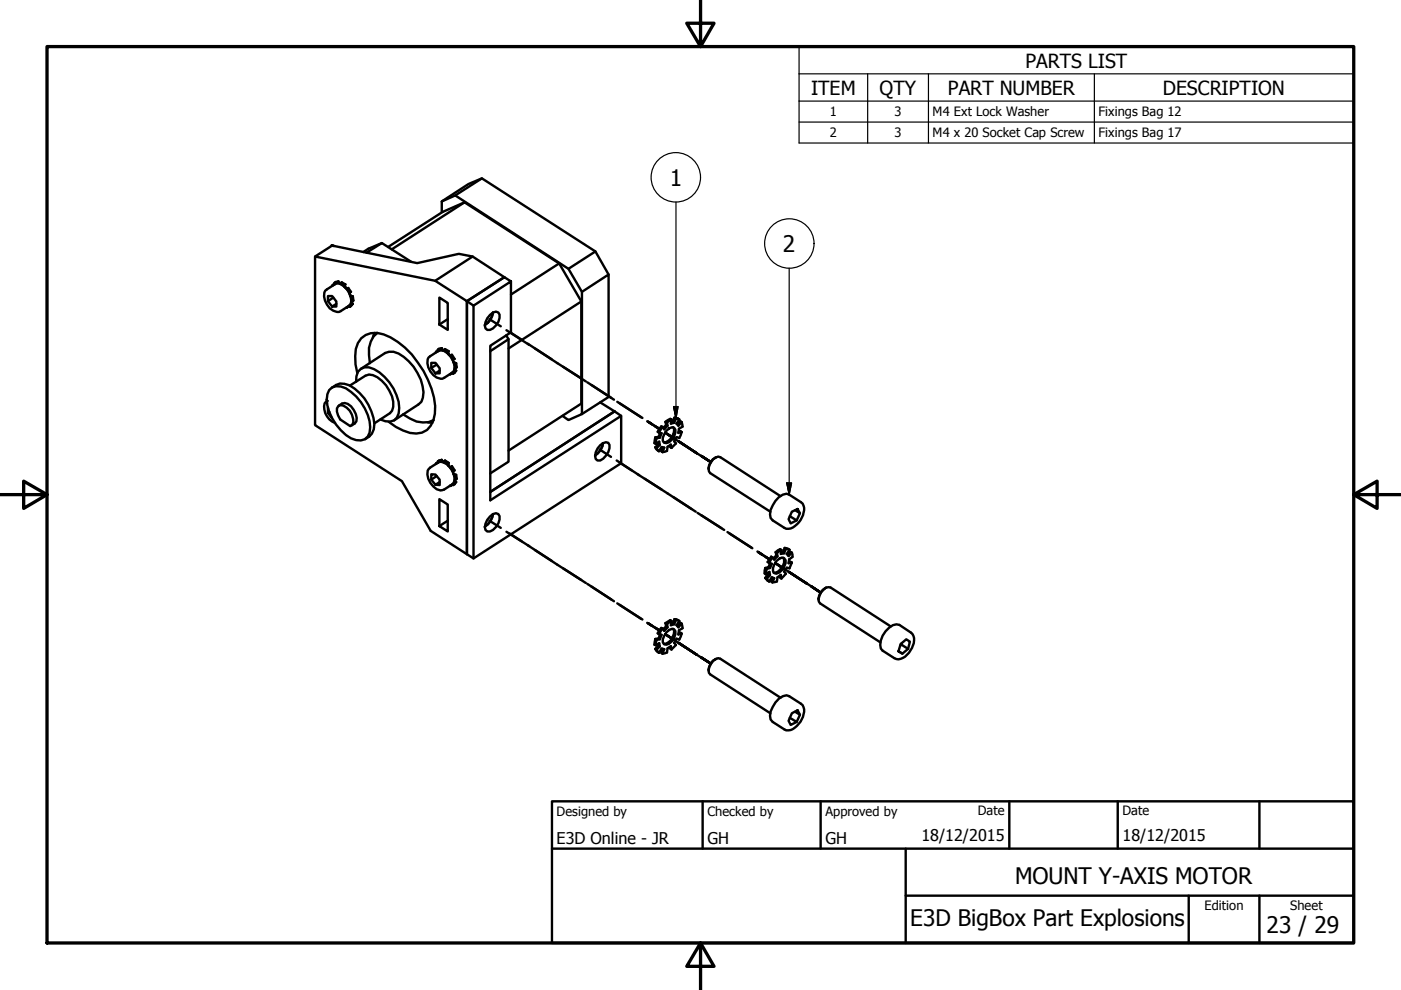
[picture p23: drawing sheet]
<svg xmlns="http://www.w3.org/2000/svg" width="297mm" height="210mm" viewBox="0 0 297 210" stroke-linecap="round" stroke-linejoin="round" font-family="sans-serif">
<defs><g id="words">
<g font-size="4.8">
<text x="142" y="39.3">1</text>
<text x="166" y="53.4">2</text>
<text x="215.2" y="187.5">MOUNT Y-AXIS MOTOR</text>
<text x="193" y="196.3">E3D BigBox Part Explosions</text>
<text x="268.5" y="197.8">23 / 29</text>
</g>
<g font-size="4.1">
<text x="217.4" y="14.3">PARTS LIST</text>
<text x="172" y="20">ITEM</text>
<text x="186.5" y="20.1">QTY</text>
<text x="201" y="20">PART NUMBER</text>
<text x="246.6" y="20.1">DESCRIPTION</text>
</g>
<g font-size="3.4">
<text x="118" y="178.9">E3D Online - JR</text>
<text x="150" y="178.9">GH</text>
<text x="175" y="178.9">GH</text>
<text x="195.4" y="178.3">18/12/2015</text>
<text x="238" y="178.3">18/12/2015</text>
</g>
<g font-size="2.7">
<text x="176" y="24.7">1</text>
<text x="176" y="29.1">2</text>
<text x="189.7" y="24.7">3</text>
<text x="189.7" y="29.1">3</text>
<text x="197.7" y="24.7">M4 Ext Lock Washer</text>
<text x="197.7" y="29.1">M4 x 20 Socket Cap Screw</text>
<text x="232.9" y="24.7">Fixings Bag 12</text>
<text x="232.9" y="29.1">Fixings Bag 17</text>
<text x="118" y="173">Designed by</text>
<text x="150" y="173">Checked by</text>
<text x="175" y="173">Approved by</text>
<text x="207.3" y="172.9">Date</text>
<text x="238" y="172.9">Date</text>
<text x="255.4" y="193">Edition</text>
<text x="273.6" y="193">Sheet</text>
</g>
</g></defs>
<!-- layer: Tweak Trail (ISO) -->
<g fill="none" stroke="#000" stroke-width=".51">
<path d="M103.8 67.7l2.4 1.5M107.4 70l4.8 3.1M108.1 70.4l2.5 1.6M111.9 72.9l5.1 3.3M113.4 73.9l9.9 6.3M119.4 77.8l4.8 3.1M124.5 81.1l5.1 3.3M125.4 81.6l4.8 3.1M127.1 95.3l2.4 1.6M130.7 97.6l4.8 3.1M130.9 85.2l5.1 3.3M131.4 85.5l4.8 3.1"/>
<path d="M131.4 98.1l2.5 1.6M137.2 89.3l2.6 1.6M137.4 89.4l2.4 1.5M138.2 90l-.7-.6 .7 .6M139 90.5l.8 .4M141 91.7l1.9 1.3M141.7 92.2l3.6 2.3M143.9 93.6l3.9 2.5M147.1 95.7l3.6 2.3-2-1.3M148.7 96.7l2 1.3-2-1.3M148.7 96.7l2 1.3M103.8 110.4l2.4 1.5"/>
<path d="M107.4 112.7l4.8 3.1M108.1 113.1l2.5 1.7M111.9 115.6l5.1 3.3M113.4 116.6l9.9 6.4M135.2 100.6l5.1 3.2M136.7 101.5l9.9 6.4M142.7 105.4l4.8 3.1M147.9 108.7l5.1 3.3M148.7 109.3l4.8 3.1M154.2 112.8l5.1 3.3M154.7 113.1l4.8 3.1M160.6 116.9l2.5 1.7"/>
<path d="M160.7 117l2.4 1.6M161.5 117.6l-.7-.5 .7 .5M162.4 118.1l.7 .5M164.3 119.4l1.9 1.2M165.1 119.9l3.6 2.2M119.4 120.5l4.8 3.1M124.5 123.8l5.1 3.3M125.4 124.4l4.8 3.1M130.9 127.9l5.1 3.3M131.4 128.2l4.8 3.2M137.2 132.1l2.6 1.5M137.4 132.1l2.4 1.5"/>
<path d="M138.2 132.7l-.7-.5 .7 .5M139 133.1l.8 .5M141 134.5l1.9 1.2M141.7 134.9l3.6 2.4M143.9 136.3l3.9 2.5M147.1 138.4l3.6 2.3-2-1.3M148.7 139.4l2 1.3-2-1.3M148.7 139.4l2 1.3M167.3 121.3l3.8 2.4M170.4 123.3l3.6 2.3-1.9-1.2M172.1 124.4l1.9 1.2-1.9-1.2M172.1 124.4l1.9 1.2"/>
</g>
<!-- layer: Visible (ISO) -->
<g fill="none" stroke="#000" stroke-width=".51">
<path d="M102.2 37.8l-2.9 1.2-5.6 3.7M66.8 54.4l25.5 5.1 6.7 4.4v53.6l-7.7-4.9-6.1-10.6-18.4-11.9zM70.4 52l.2 .1h-.2zM70.4 52.1l-3.6 2.3M70.6 52.1l17.9 3.7 8.8-2 2.9 .6 6.7 4.4-7.9 5.1v53.6l1.4 .9 31.3-20.2v-10M70.6 52.2l-.2-.2 .5 .2M70.9 60l.2 .2M71.5 59.9l-.6 .1M71.5 59.9l.1 .1M71.8 59.7l-.3 .2M71.8 59.7l-.9 .3M71.8 59.7l.1 .4"/>
<path d="M77 53.4l1.1-.7 2.9-1.2 6.1 4M81 51.5l-3.3 2.1M82.3 52.4l11.6-7.5 4.6-2 20.1 13 4.7 8v21.7l-15.5 9.9M93.7 45v-2.3l2.8-1.3 24 15.6 2.9 4.9v25.9l-2.9 1.3-1.2-.9M96.5 41.4l5.7-3.6 24 15.5M98.5 42.9l-15.4 10M100.2 54.4l-7.9 5.1M108.3 59.7l-1.4-.9-7.9 5.1 1.4 .9 7.9-5.1v10.8l-4.4 2.8v32.8l27.8-17.9-1.4-1M118.6 55.9l-10.3 6.6M120.5 57l5.7-3.7 2.8 4.9M69.5 62.8h.9l.9 1.1v1.1h-.9l-.9-1.1zM70.5 60.4v.2"/>
<path d="M70.5 60.4l.1 .1M70.7 63.1l-1.2 .8M70.9 60.3l-.4 .1M71.1 60.2l.5-.2a3.9 3.9 0 0 1 2.8 4.4l-.4 .4M71.1 60.2l-1.8 1.2a1.75 1.75 0 0 0-.4 2.3 3.2 3.2 0 0 0 3 2.4l2.1-1.3M71.3 64.4l-.9 .6M72.2 60l.3-.1 .7 .4M72.2 60l.7 .5M72.2 60v.2M72.9 60.5v.2M73.2 60.3l-.1 .6 .4 .4 .1-.1M73.2 60.3l-.3 .2"/>
<path d="M73.5 65.2h.1M73.6 65.1v.1M73.6 61.2l.3-.1 .5 .8-.2 .2M73.6 61.2l.6 .9M73.9 64.9l-.3 .3M74 64.8l.2 .3M74.2 62.1h-.2l.3 .6 .5 .1M74.4 64.4l.1 .2M74.4 63h.1M74.5 64l.3 .4M74.5 63.8l.2 .1M74.5 64.6l-.3 .5"/>
<path d="M74.5 63l.2 .9M74.8 64.4l-.6 .7M74.8 64.4l-.3 .2M74.8 62.8l.1 .9-.2 .2M74.8 62.8l-.3 .2M75.8 79.1a9.9 9.9 0 0 1 .1-6.4 4.1 4.1 0 0 1 5.4-1.8 17 17 0 0 1 8.5 7.7 16.4 16.4 0 0 1 2.4 9.1 4.3 4.3 0 0 1-3.9 4.2 10.1 10.1 0 0 1-5.9-2.5M76.5 78.2l5.2-3.4a3.5 3.5 0 0 1 3.9 .9 11 11 0 0 1 4.2 7.5l-.1 1.1-.4 .9-.6 .6-5.1 3.3M79.4 70.6l-.3 .9M80 70.6a5.1 5.1 0 0 0-1.8 4.7l.2 1.7M91.4 76.9h.9l.9 1.2v1.1h-.9l-.9-1.2zM92.5 74.6l-.1 .1M92.5 74.6h.1"/>
<path d="M92.6 77.3l-1.2 .7M92.8 74.5l-.3 .1M92.8 74.1l.2 .3M93 74.4a2.15 2.15 0 0 1 2.4 1.1 3.6 3.6 0 0 1 .9 3.1l-.4 .4M93 74.4l-1.8 1.1a1.75 1.75 0 0 0-.4 2.4 3.3 3.3 0 0 0 3 2.4l2.1-1.3M93.2 63.1l1.7 1.1v5.7l-1.7-1.1zM93.2 78.6l-.9 .6M93.4 74l-.6 .1M93.4 74l.1 .3M93.7 73.8l-.3 .2M93.7 73.8l-.9 .3M93.7 73.8l.2 .5"/>
<path d="M94.1 74.2l.3-.2 .7 .5M94.1 74.2l.7 .4M94.1 74.2v.2M94.8 74.6v.2M94.9 67.7l-1.7 1.1M95.1 74.5l-.1 .5 .5 .4M95.1 74.5l-.3 .1M95.4 79.3h.1M95.5 79.3h.1M95.5 75.4l.3-.2 .6 .9-.3 .1M95.5 75.4l.6 .8M95.8 79.1l-.3 .2"/>
<path d="M95.9 79l.2 .2M96 76.3l.2 .6 .5 .1M96.1 76.2l-.2 .1M96.3 78.6l.2 .2M96.3 77.1l.2 .1M96.4 78.2l.3 .4M96.4 77.9l.2 .2M96.5 78.8l-.4 .4M96.5 77.2l.1 .9M96.7 78.6l-.6 .6M96.7 78.6l-.2 .2M96.7 77l.1 .9-.2 .2"/>
<path d="M96.7 77l-.2 .2M100.4 64.8v53.6M103.9 66.8l.6-.5 .7-.2 .5 .2a2.25 2.25 0 0 1-.5 2.7l-.7 .6-.6 .3h-.6l-.4-.3a2.84 2.84 0 0 1 1-2.8zM104.5 66.3a3.5 3.5 0 0 1-1.7 2.6M107.3 71.1l.5 .8v26l-3.9 2.5M107.8 71.9l-3.9 2.6M123.3 63.9l-15.5 10M123.4 61.9l5.6-3.7v26l-5.6 3.6M69.3 85a2.42 2.42 0 0 0 0 3.3l.5 .6 1.3 .8M69.5 86.5v1l.9 1.1M69.8 82.7a2.7 2.7 0 0 1 3.5-.4 10.7 10.7 0 0 1 5.2 8.3 2.37 2.37 0 0 1-3 2.7 8.4 8.4 0 0 1-5.1-4.6 7.4 7.4 0 0 1-1-5.1zM69.8 87.3l-.3 .2"/>
<path d="M70.4 82.2a3.3 3.3 0 0 1 4.8 .2 11 11 0 0 1 4.2 7.5 3.2 3.2 0 0 1-2 3.2M71.8 86.1a1.94 1.94 0 0 1 2.4 1 2.97 2.97 0 0 1 .5 3l-.5 .2-2.1-1.4a2.36 2.36 0 0 1-.3-2.8zM71.8 86a1.66 1.66 0 0 1 2.6 .1 3.7 3.7 0 0 1 1.2 3.2l-.4 .5-.7 .4M74.2 81.8l3.3-2.1a3 3 0 0 1 3.5 1 7.5 7.5 0 0 1 2.4 5.6l-.3 .8-.4 .5-3.3 2.2M75.5 80.9a2.42 2.42 0 0 1 2.7-3 10 10 0 0 1 6.4 8.6 2.37 2.37 0 0 1-2.9 2.8l-1.1-.4M85.5 87.9a6.6 6.6 0 0 0 5.4 1.6l1-.4M90.7 89.6h1M92.5 98.3l-.1 .1M92.5 98.3h.1M92.8 98.1l-.3 .2M92.8 97.8l.2 .2M93 98a2.33 2.33 0 0 1 2.4 1.2 3.5 3.5 0 0 1 .9 3l-.4 .5"/>
<path d="M93 98l-1.8 1.2a1.75 1.75 0 0 0-.4 2.3 3.8 3.8 0 0 0 2.6 2.5l.8-.2 1.7-1.1M93.4 97.7l-.6 .1M93.4 97.7l.1 .2M93.7 97.5l-.3 .2M93.7 97.5l-.9 .3M93.7 97.5l.2 .5M94.1 97.8v.3M94.1 97.8l.3-.2 .7 .5M94.1 97.8l.7 .5M94.8 98.3v.2M95.1 98.1l-.1 .6 .4 .4M95.1 98.1l-.3 .2"/>
<path d="M95.5 99l.3-.2 .6 .9-.3 .2M95.5 99l.6 .9M95.5 99l-.1 .2M95.9 99.9h.2M96 99.9l.2 .7 .5 .1M127.3 94.4l1.2-.6 .5 .1a2.25 2.25 0 0 1-.5 2.7l-.6 .7-.6 .3h-.6a1.77 1.77 0 0 1 0-2.5zM127.3 85.3l3 1.9M127.8 94a3.5 3.5 0 0 1-1.6 2.6M130.3 87.2l-26.4 17.1M138.9 92.7l-.2 1.3 .4 .1M138.9 92.7l.7-.1 .3 .2-.7 .1M138.9 94.8l.2 .4 .6 .5"/>
<path d="M138.9 94.8l.7-.7 .3 .2-.7 .7M138.9 92.7l.3 .2M138.9 94.8l.3 .2M139.1 94.1l.7-.5 .1 .7M139.2 92.9l-.1 1.2M139.2 95l.5 .7M139.5 93.8l.1 .3M139.7 91.7l.6 .2-.4 .9M139.7 95.7l.6-.9 .5 .1-.3 1M140 91.8l-.4 .8M140.5 90.5l-.3-.1-.4 .6-.4 .5 .3 .2M140.5 90.5l-.8 1.2"/>
<path d="M140.5 94.8l-.3 .9 .3 .2M141.1 89.4l.1 .7 .3 .2-.1-.7M141.1 89.4l.3 .2M141.2 90.1l-.6 .6M141.3 91.3l.6-.5 .6-.2 .4 .1a1.97 1.97 0 0 1-.4 2.5l-.6 .6-.6 .2-.5-.1-.3-.5v-.6zM141.5 90.3l-.7 .7-.3-.5M142 94.5l.1 .3 .3 .2M142.4 95l-.2-.7-.7 .4-.1 .9-.9 .3M142.4 88.9l-.3-.1-1 .6M142.4 88.9l-1 .7M142.4 88.9l-.2 .9 .7-.2M142.6 89.4l-.3 .1"/>
<path d="M142.7 90.6a2.39 2.39 0 0 1-1 2.8l-.5 .4h-.5M143 88.6l1 .3M143 88.6l-.4 .8 .3 .2 .4-.9M143 88.6l.3 .1M143.3 88.7l.7 .2M143.4 89.8h.1M143.9 91.5l.4-.1 .2 .2M144 88.9l-.6 .9M144.5 91.6l-.5 1.3-.6-.2-.5 .9 .4 .4-.9 1M144.5 89.5l.2 1-.7 .4-.2 .9 .7-.2M144.5 89.5l-.2-.2-.7 .7M144.5 89.5l-.7 .8-.4-.5"/>
<path d="M151.9 96.9a2.73 2.73 0 0 0-1.7 2.6M91.4 100.6h.9l.9 1.1v1.1h-.9l-.9-1.1zM92.6 100.9l-1.2 .8M93.2 105.8l1.7 1.2v5.7l-1.7-1.2zM93.2 102.2l-.9 .6M94.9 110.4l-1.7 1.1M95.4 103h.1M95.5 103h.1M95.8 102.8l-.3 .2M95.9 102.7l.2 .1M96.3 102.2l.2 .2M96.3 100.8l.2 .1"/>
<path d="M96.4 101.9l.3 .3M96.4 101.6l.2 .1M96.5 102.4l-.4 .4M96.5 100.9l.1 .8M96.7 102.2l-.6 .6M96.7 102.2l-.2 .2M96.7 100.7l.1 .8-.2 .2M96.7 100.7l-.2 .2M103.9 109.5l.6-.5 .7-.2 .5 .2a2.25 2.25 0 0 1-.5 2.7l-.7 .7-.6 .3h-.6l-.4-.3a2.84 2.84 0 0 1 1-2.9zM104.5 109a3.5 3.5 0 0 1-1.7 2.6M163.1 119.4l.5 .1-.3 .9M163.3 119.4l-.4 .8"/>
<path d="M163.8 118.2l-.3-.2-.7 1.2 .3 .2M163.8 118.2l-.7 1.2M164.5 117.1l.1 .7 .2 .2-.1-.7M164.5 117.1l.2 .2M164.6 119l1.2-.8 .4 .1 .4 .5a2.97 2.97 0 0 1-2 2.8l-.5-.1a2.06 2.06 0 0 1 .5-2.5zM164.6 117.8l-.6 .6M164.8 118l-.7 .7-.3-.5M165.2 105.4l.8-.5 .8-.2 .5 .2 2.5 1.6a2.24 2.24 0 0 1 .4 2.8 4.4 4.4 0 0 1-3 2.8h-.5l-.4-.2-2.5-1.6a2.42 2.42 0 0 1 0-3.1l.6-1zM165.5 105.2l-12.8-8.3a1.7 1.7 0 0 0-2 1.1 1.81 1.81 0 0 0-.1 2.3l12.7 8.2M165.7 116.6l-.3-.2-.9 .7M165.7 116.6l-1 .7M165.7 116.6l-.2 .8 .7-.1"/>
<path d="M166 117.1l-.4 .1M166.1 118.3a2.51 2.51 0 0 1-2.1 3.1M166.4 116.2l1 .4M166.4 116.2l-.4 .9 .2 .2 .4-.9M166.4 116.2l.2 .2M166.6 116.4l.8 .2M167.3 119.2l.3-.1 .3 .2M167.4 116.6l-.6 .8 .4 .5 .7-.7M167.4 109.4l1.5 .9M167.9 119.3l-.5 1.2-.6-.1-.6 .8 .4 .4-.9 1.1M167.9 117.2l.1 .9-.7 .5-.1 .8 .7-.1M167.9 108.5l1.2-.6 .5 .9-.7 1.5-1.3 .7-.4-.9z"/>
<path d="M167.9 117.2l-.3-.2-.6 .6M168.6 108.2l1 .6M138.9 135.5l-.2 1.2 .4 .1M138.9 135.5l.7-.1 .3 .1-.7 .2M138.9 137.6l.2 .4 .6 .4M138.9 137.6l.7-.7 .3 .2-.7 .7M138.9 135.5l.3 .2M138.9 137.6l.3 .2M139.1 136.8l.7-.4 .1 .7M139.2 135.7l-.1 1.1M139.2 137.8l.5 .6M139.5 136.6l.1 .3"/>
<path d="M139.7 134.5l.6 .1-.4 .9M139.7 138.4l.6-.9 .5 .1-.3 1M140 134.5l-.4 .9M140.5 133.3l-.3-.2-.4 .5-.4 .7 .3 .2M140.5 133.3l-.8 1.2M140.5 137.6l-.3 .8 .3 .2M141.1 132.1l.1 .7 .3 .2-.1-.7M141.1 132.1l.3 .2M141.2 132.8l-.6 .6M141.3 134.1l.6-.5 .6-.3 .4 .1a1.97 1.97 0 0 1-.4 2.5l-.6 .6-.6 .2-.5-.1-.3-.4v-.7zM141.5 133l-.7 .8-.3-.5M142 137.2l.1 .3 .3 .2"/>
<path d="M142.4 137.7l-.2-.7-.7 .4-.1 .9-.9 .3M142.4 131.7l-.3-.2-1 .6M142.4 131.7l-1 .6M142.4 131.7l-.2 .9 .7-.2M142.6 132.2h-.3M142.7 133.3a2.39 2.39 0 0 1-1 2.9l-.5 .3h-.5M143 131.3h.4l.6 .4M143 131.3l-.4 .9 .3 .2 .4-.9M143 131.3l.3 .2M143.3 131.5l.7 .2M143.4 132.6h.1M143.9 134.3l.4-.2 .2 .2"/>
<path d="M144 131.7l-.6 .9M144.5 134.3l-.5 1.3-.6-.2-.5 .9 .4 .5-.9 .9M144.5 132.2l.2 1-.7 .4-.2 .9 .7-.2M144.5 132.2l-.2-.1-.7 .6M144.5 132.2l-.7 .8-.4-.4M151.9 139.7a2.73 2.73 0 0 0-1.7 2.5M162.2 120.4l-.1 1.2 .3 .2M162.2 120.4l.7-.2 .4 .2-.7 .2M162.2 122.5l.9 .8M162.2 122.5l.7-.7 .4 .2-.7 .7M162.2 120.4l.4 .2M162.2 122.5l.4 .2"/>
<path d="M162.4 121.8l.7-.5 .2 .7M162.6 120.6l-.2 1.2M162.6 122.7l.5 .6M162.9 121.4v.4M163.1 123.3l.5-.9 .5 .2-.3 .9M163.8 122.5l-.3 .8 .3 .2M165.4 122.1v.4l.3 .2M165.7 122.7l-.2-.8-.7 .5-.1 .9-.9 .2M175.2 124.6a2.92 2.92 0 0 0-1.7 2.6M188.5 133.1l.8-.5 .8-.2 .6 .1 2.5 1.6a2.86 2.86 0 0 1-.2 3.8l-.3 .5a2.98 2.98 0 0 1-2.6 1.3l-3-1.7a2.62 2.62 0 0 1 0-3.2l.7-1zM188.8 132.8l-12.7-8.2-.5-.1a2.79 2.79 0 0 0-2 3l.3 .4 12.7 8.3M190.5 138.1l.8 .5"/>
<path d="M190.9 136.6l1.3-1.1 .7 .6-.4 1.5-1.2 1-.8-.5zM191.1 136.7l-.2 .2M191.2 136.4l-.1 .3 1.4 .9M165.2 148.1l.8-.5 .8-.2 .5 .2 2.5 1.6a2.24 2.24 0 0 1 .4 2.8 4.4 4.4 0 0 1-3 2.8h-.5l-.4-.1-2.5-1.6a2.42 2.42 0 0 1 0-3.2l.6-1zM165.5 147.9l-12.8-8.2a1.7 1.7 0 0 0-2 1.1 1.72 1.72 0 0 0-.1 2.2l12.7 8.2M167.4 152.2l1.5 .9M167.9 151.2l1.2-.6 .5 .9-.7 1.6-1.3 .6-.4-.9zM168.6 150.9l1 .6"/>
</g>
<g fill="#000">
<circle cx="73.1" cy="60.9" r=".25"/>
<circle cx="74.3" cy="62.7" r=".25"/>
<circle cx="92.8" cy="74.5" r=".25"/>
<circle cx="95" cy="75" r=".25"/>
<circle cx="96.2" cy="76.9" r=".25"/>
<circle cx="69.3" cy="85" r=".25"/>
<circle cx="95" cy="98.7" r=".25"/>
<circle cx="96.2" cy="100.6" r=".25"/>
<circle cx="166.8" cy="117.4" r=".25"/>
</g>
<!-- layer: Symbol (ISO) -->
<g fill="none" stroke="#000" stroke-width=".25">
<path d="M169.4 15.7v-5.8h117.6v5.8M169.4 15.7h117.6v5.7M169.4 15.7v14.6h117.6v-8.9M184 15.7v14.6M196.8 15.7v14.6M232 15.7v14.6M169.4 21.4h117.6M169.4 25.9h117.6M143.3 42.8v45.9M167.3 56.9v48M142.8 86.2h1l-.5 2.5zM166.8 102.4h1l-.5 2.5z"/>
<circle cx="143.3" cy="37.6" r="5.2"/>
<circle cx="167.4" cy="51.6" r="5.2"/>
</g>
<!-- layer: Border (ISO) -->
<path d="M148.5 -.1v10l-2.9-5h5.8l-2.9 5M10 9.9h277v190h-277zM0 104.9h10l-5-2.9v5.8l5-2.9M287 104.9l5 2.9v-5.8l-5 2.9h10M148.5 199.9l2.9 5h-5.8l2.9-5v10" fill="none" stroke="#000" stroke-width=".7"/>
<!-- layer: Title (ISO) -->
<path d="M117 169.9h170v30h-170zM117 179.9h170M149 169.9v10M174 169.9v10M192 179.9v20M214 169.9v10M237 169.9v10M267 169.9v10M192 189.9h95M252 189.9v10M267 189.9v10" fill="none" stroke="#000" stroke-width=".51"/>
<!-- layer: Symbol (ISO) -->
<path d="M142.8 86.2l.5 2.5zM142.8 86.2h1l-.5 2.5zM166.8 102.4l.5 2.5zM166.8 102.4h1l-.5 2.5z" fill="#000" stroke="#000" stroke-width=".25"/>
<use href="#words"/>
</svg>
